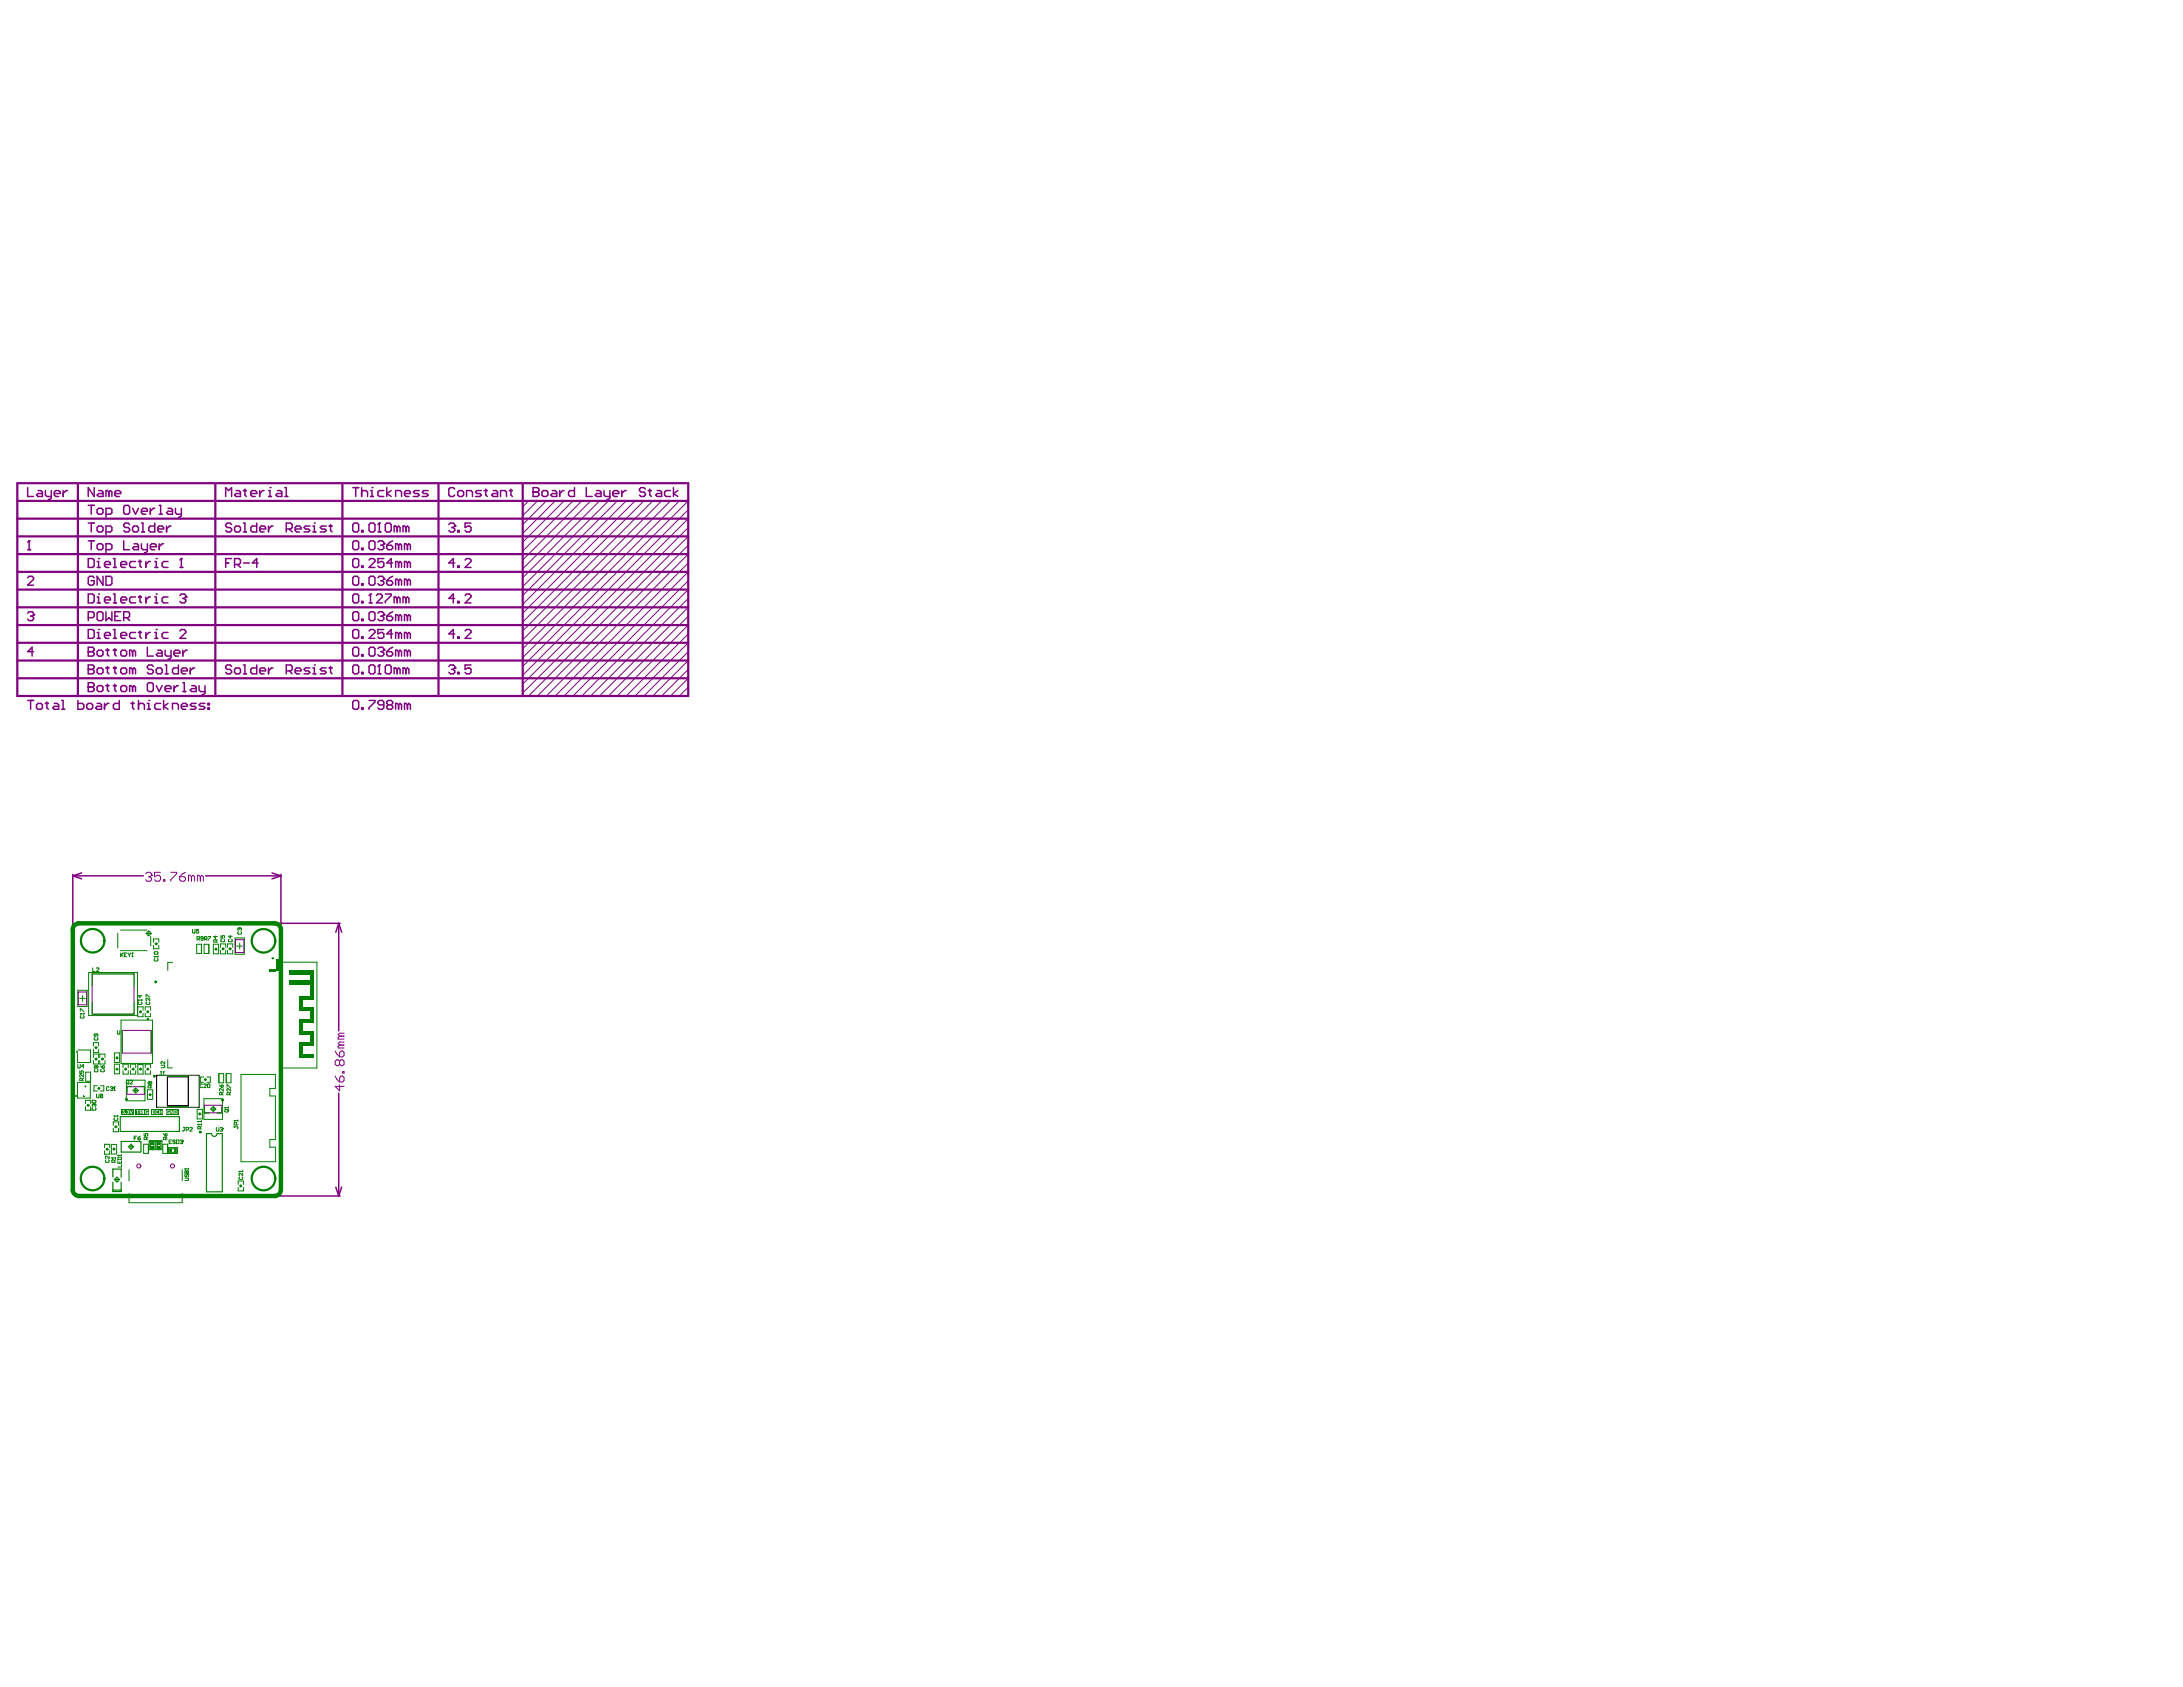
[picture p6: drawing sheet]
<svg xmlns="http://www.w3.org/2000/svg" width="279mm" height="216mm" viewBox="0 0 279 216" stroke-linecap="round" stroke-linejoin="round" font-family="sans-serif">
<path d="M20 137.6h5.5v4.1h-5.5z" fill="none" stroke="#000" stroke-width=".13"/>
<g fill="#008000">
<path d="M20.2 146.8h.3v.1h-.3z"/>
<path d="M20.2 146.3h.3v.2h-.3z"/>
<path d="M19.3 146.8h.4v.1h-.4z"/>
<path d="M19.3 146.3h.4v.2h-.4z"/>
<path d="M21.8 147.1h.1v.3h-.1z"/>
<path d="M22.2 147.1h.2v.3h-.2z"/>
<circle cx="20.1" cy="146.2" r=".05"/>
<circle cx="19.3" cy="146.2" r=".05"/>
<circle cx="22.5" cy="147" r=".05"/>
</g>
<g fill="none" stroke="#008000" stroke-width=".13">
<path d="M18.7 119.5h.7M19 119.1v.7M10 126.7h1.1v2.1h-1.1zM10.2 127.8h.7M10.6 127.4v.7M11.3 124.5h6.3v5.5h-6.3zM12.1 134.1h.3M12.1 135.5h.3M12.3 133.9v.3M12.3 135.4v.3M12.5 139.3h.3M12.7 139.1v.3"/>
<path d="M13 135.5h.3M13.1 135.4v.3M14.8 136.8h.3M14.8 135.4h.3M15 136.7v.3M15 135.2v.3M15.5 130.5h4v5.6h-4zM15.9 136.8h.3M16.1 136.7v.3M16.2 138.2h2.4v2.7h-2.4zM16.9 136.8h.3M17 139.6h.7"/>
<path d="M17 136.7v.3M17.4 139.2v.7M17.8 129.5h.3M17.8 136.8h.3M18 129.3v.3M18 136.7v.3M18.8 129.5h.3M18.8 136.8h.3M18.9 129.3v.3M18.9 136.7v.3M19.2 140v.3M19.8 125.7h.3"/>
<path d="M19.8 120.8h.3M19.9 125.5v.3M20 120.6v.3M26.1 138.2h.3M26.3 138v.3M27.5 121.5h.3M27.6 121.3v.3M28.4 121.4h.3M28.5 121.3v.3M29.3 121.4h.3M29.5 121.3v.3M30.1 120h1.2v2.1h-1.2z"/>
<path d="M30.3 121.1h.8M30.7 120.7v.8M11.1 141.4h.3M11.3 141.3v.3M13.6 147.1h.3M13.7 146.9v.3M14.4 147.1h.3M14.6 146.9v.3M14.6 151h.7M14.7 144.2h.3M14.8 144.1v.3M15 150.6v.7"/>
<path d="M16.4 146.8h.7M16.8 146.4v.7M19.1 140.1h.3M19.3 146.2h.4v.8h-.4zM20.1 146.2h.5v.8h-.5zM21.7 147h.8v.5h-.8zM25.4 142.6h.3M25.6 142.4v.3M26.1 140.6h2.4v2.7h-2.4zM26.9 141.9h.8M27.3 141.6v.7M30.7 151.8h.3"/>
<path d="M30.8 151.6v.3"/>
<circle cx="19" cy="119.5" r=".26"/>
<circle cx="12.3" cy="134.1" r=".09"/>
<circle cx="12.3" cy="135.5" r=".09"/>
<circle cx="12.7" cy="139.3" r=".09"/>
<circle cx="13.1" cy="135.5" r=".09"/>
<circle cx="15" cy="136.8" r=".09"/>
<circle cx="15" cy="135.4" r=".09"/>
<circle cx="16.1" cy="136.8" r=".09"/>
<circle cx="17" cy="136.8" r=".09"/>
<circle cx="17.4" cy="139.6" r=".26"/>
<circle cx="18" cy="129.5" r=".09"/>
<circle cx="18" cy="136.8" r=".09"/>
<circle cx="18.9" cy="129.5" r=".09"/>
<circle cx="18.9" cy="136.8" r=".09"/>
<circle cx="19.9" cy="125.7" r=".09"/>
<circle cx="20" cy="120.8" r=".09"/>
<circle cx="26.3" cy="138.2" r=".09"/>
<circle cx="27.6" cy="121.5" r=".09"/>
<circle cx="28.5" cy="121.4" r=".09"/>
<circle cx="29.5" cy="121.4" r=".09"/>
<circle cx="11.3" cy="141.4" r=".09"/>
<circle cx="13.7" cy="147.1" r=".09"/>
<circle cx="14.6" cy="147.1" r=".09"/>
<circle cx="14.8" cy="144.2" r=".09"/>
<circle cx="15" cy="151" r=".26"/>
<circle cx="16.8" cy="146.8" r=".26"/>
<circle cx="19.2" cy="140.1" r=".09"/>
<circle cx="25.6" cy="142.6" r=".09"/>
<circle cx="27.3" cy="141.9" r=".26"/>
<circle cx="30.8" cy="151.8" r=".09"/>
</g>
<path d="M10 127h1.1v1.6h-1.1zM11.8 124.6h5.4v5.2h-5.4zM15.7 131.9h3.6v2.9h-3.6zM16.3 139.1h2.2v.9h-2.2zM30.1 120.3h1.1v1.6h-1.1zM26.2 141.4h2.2v1h-2.2z" fill="none" stroke="#800080" stroke-width=".13"/>
<circle cx="18.9" cy="130.4" r=".07" fill="none" stroke="#800080" stroke-width=".15"/>
<g fill="#008080">
<path d="M20.3 146.9h.1v.3h-.1z"/>
<path d="M20.2 147.1h.3h-.3z"/>
<path d="M20.3 146h.1v.3h-.1z"/>
<path d="M19.4 146.9h.1v.3h-.1z"/>
<path d="M19.3 147.1h.3h-.3z"/>
<path d="M19.4 146h.1v.3h-.1z"/>
<path d="M21.5 147.2h.3v.1h-.3z"/>
<path d="M21.6 147.1v.3z"/>
<path d="M22.4 147.2h.3v.1h-.3z"/>
</g>
<path d="M21.4 137.8h2.7v3.7h-2.7z" fill="none" stroke="#000" stroke-width=".13"/>
<circle cx="19.7" cy="137.7" r=".07" fill="none" stroke="#000" stroke-width=".15"/>
<g fill="none" stroke="#800080" stroke-width=".13">
<path d="M67.7 64.1l-.8 .8M68.8 64.1l-1.9 1.9M69.9 64.1l-3 3M71.1 64.1l-4.2 4.2M72.2 64.1l-5.3 5.3M73.3 64.1l-6.4 6.4M74.5 64.1l-7.6 7.6M75.6 64.1l-8.7 8.7M76.7 64.1l-9.8 9.8M77.9 64.1l-11 11M79 64.1l-12.1 12.1M80.1 64.1l-13.2 13.2"/>
<path d="M81.3 64.1l-14.4 14.4M82.4 64.1l-15.5 15.5M83.5 64.1l-16.6 16.6M84.7 64.1l-17.8 17.8M85.8 64.1l-18.9 18.9M87 64.1l-20.1 20M88.1 74.3l-14.8 14.8M88.1 73.2l-15.9 15.9M88.1 69.8l-19.3 19.3M88.1 76.6l-12.5 12.5M88.1 70.9l-18.2 18.2M88.1 78.9l-10.2 10.2"/>
<path d="M88.1 77.7l-11.4 11.4M88.1 67.5l-21.2 21.2M88.1 64.1l-21.2 21.2M88.1 75.5l-13.6 13.6M88.1 72.1l-17 17M88.1 68.6l-20.4 20.5M88.1 66.4l-21.2 21.2M88.1 65.2l-21.2 21.2M88.1 80l-9.1 9.1M88.1 84.5l-4.6 4.6M88.1 86.8l-2.3 2.3M88.1 82.3l-6.8 6.8"/>
<path d="M88.1 85.7l-3.4 3.4M88.1 81.1l-8 8M88.1 83.4l-5.7 5.7M88.1 87.9l-1.1 1.2M18.6 111.8l.2-.2h.4l.2 .2v.2M19 112.2h.2M19.2 112.2l.2 .2v.2l-.2 .2h-.4l-.2-.2M19.4 112h.1M19.4 112l-.2 .2M20.5 111.6h-.7v.6l.4-.2h.1l.2 .2v.4l-.2 .2h-.3l-.2-.2M20.9 112.6h.2v.2h-.2zM21.9 111.6h.7v.2l-.7 .8v.2"/>
<path d="M23 112.2h.6l.1 .2v.2l-.1 .2h-.4l-.2-.2zM23.7 111.6l-.3 .2-.4 .4M24.5 112.2l-.2-.2h-.2v.8M24.5 112.2v.6M24.5 112.2l.2-.2 .2 .2v.6M25.6 112.2l-.1-.2h-.2v.8M25.6 112.2v.6M25.6 112.2l.2-.2 .2 .2v.6M42.9 137.7l.2 .4 .4 .4M42.9 134.5l.2 .4 .4 .4M43.5 137.9l.2-.2h.1l.2 .2v.4l-.2 .2h-.3zM43.5 135.8l.2-.2h.1l.2 .2v.4l-.2 .2h-.1l-.2-.2"/>
<path d="M43.5 138.8v.8l-.6-.6h1.1M43.5 134.7l.2-.2h.1l.2 .2v.4l-.2 .2h-.3zM43.5 135.8v.4M43.5 135.8l-.2-.2h-.2l-.2 .2v.4l.2 .2h.2l.2-.2M43.5 133.7l-.2 .2v.2h.7M43.5 132.6l-.2 .2v.2h.7M43.5 133.7h.5M43.5 132.6h.5M43.8 137.1h.2v.2h-.2zM44 133.4h-.5l-.2 .2 .2 .1M44 132.2h-.5l-.2 .2 .2 .2"/>
<circle cx="17.8" cy="149.2" r=".26"/>
<circle cx="22.1" cy="149.2" r=".26"/>
</g>
<g fill="none" stroke="#800080" stroke-width=".28">
<path d="M2.2 75.5h85.9M2.2 66.4h85.9M2.2 64.1h85.9M2.2 61.8h85.9v27.3h-85.9zM2.2 80h85.9M2.2 68.6h85.9M2.2 70.9h85.9M2.2 73.2h85.9M2.2 77.7h85.9M10 61.8v27.3M27.6 61.8v27.3M43.8 61.8v27.3"/>
<path d="M56.1 61.8v27.3M66.9 61.8v27.3M2.2 82.3h85.9M2.2 84.5h85.9M2.2 86.8h85.9"/>
</g>
<g fill="none" stroke="#800080" stroke-width=".19">
<path d="M3.5 73.9l.2-.1h.4l.2 .1v.2l-.8 .8h.8M3.5 78.5l.2-.2h.4l.2 .2v.2M3.5 62.4v1.1h.8M3.5 70.3h.4M3.7 69.2h.1M3.7 69.2v1.1M3.7 69.2l-.2 .2M3.9 78.9h.2M4.1 78.9l.2 .1v.2l-.2 .2h-.4l-.2-.2M4.3 78.7h.1M4.3 78.7l-.2 .2M4.9 62.8h.3l.2 .2v.5h-.5l-.2-.1 .2-.2h.5"/>
<path d="M5.8 62.8v.6l.2 .1h.6M6.6 62.8v.9l-.2 .2h-.2M6.9 63.2h.8v-.2l-.2-.2h-.4l-.2 .2v.4l.2 .1h.4M8.1 62.8v.7M8.6 62.8h-.1l-.4 .4M11.3 71.5h.6l.2 .2v.7l-.2 .2h-.6zM11.3 76h.6l.2 .2v.8l-.2 .2h-.6zM11.3 79h.6l.2-.1v-.4l-.2-.2h-.6v1.1M11.3 66.9h.8M11.3 69.2h.8M11.3 64.7h.8M11.7 64.7v1.1"/>
<path d="M11.7 66.9v1.2M11.7 69.2v1.1M12.1 62.4v1.1l-.8-1.1v1.1M12.1 73.9l-.2-.1h-.4l-.2 .1v.8l.2 .2h.4l.2-.2v-.4h-.4M12.4 65.2l.2-.1h.4l.2 .1v.4l-.2 .2h-.4l-.2-.2zM12.4 67.5l.2-.2h.4l.2 .2v.4l-.2 .2h-.4l-.2-.2zM12.4 69.8l.2-.2h.4l.2 .2v.4l-.2 .1h-.4l-.2-.1zM12.4 78.5l.2-.2h.4l.2 .2v.7l-.2 .2h-.4l-.2-.2zM12.4 72.6h.4M12.4 71.9h.2v.7M12.4 77.2h.4M12.4 76.4h.2v.8"/>
<path d="M12.6 71.5h.1M12.6 76h.1M12.6 62.8h.4l.2 .2v.5h-.6l-.2-.1 .2-.2h.6M13.2 73.8v1.1l-.8-1.1v1.1M13.4 72.2h.7v-.1l-.2-.2h-.3l-.2 .2v.3l.2 .2h.3M13.4 76.8h.7v-.2l-.2-.2h-.3l-.2 .2v.4l.2 .2h.3M13.6 68.1h.5l.2-.2v-.4l-.2-.2h-.5v1.2M13.6 65.8h.5l.2-.2v-.4l-.2-.1h-.5v1.1M13.6 70.3h.5l.2-.1v-.4l-.2-.2h-.5v1.1M13.6 73.8h.5l.2 .1v.8l-.2 .2h-.5zM13.6 78.3v1.1l.3-.4 .4 .4v-1.1M13.9 63l-.1-.2h-.2v.7"/>
<path d="M13.9 63l.2-.2 .2 .2v.5M13.9 63v.5M14.5 71.5h.2v1.1M14.5 76h.2v1.2M14.5 72.6h.4M14.5 77.2h.4M14.7 63.2h.8v-.2l-.2-.2h-.4l-.2 .2v.4l.2 .1h.4M14.7 78.9h.4M15.5 78.3h-.8v1.1h.8M15.5 72.2h.7v-.1l-.2-.2h-.4l-.1 .2v.3l.1 .2h.4M15.5 76.8h.7v-.2l-.2-.2h-.4l-.1 .2v.4l.1 .2h.4M15.8 64.9l.2-.2h.4l.2 .2v.7l-.2 .2h-.4l-.2-.2z"/>
<path d="M15.8 79h.6l.2-.1v-.4l-.2-.2h-.6v1.1M15.8 69.2v1.1h.8M16.2 79l.4 .4M16.6 67.1l-.2-.2h-.4l-.2 .2v.2l.2 .2h.4l.2 .2v.2l-.2 .2h-.4l-.2-.2M17 67.5l.2-.2h.3l.2 .2v.4l-.2 .2h-.3l-.2-.2zM17 65.1l.3 .7 .4-.7M17.2 69.6h.3l.2 .2v.5h-.5l-.2-.1 .2-.2h.5M17.3 71.9h-.5l-.2 .2v.3l.2 .2h.5M17.3 76.4h-.5l-.2 .2v.4l.2 .2h.5M17.7 71.9h.4M17.7 76.4h.4M17.9 76.2v.8l.2 .2"/>
<path d="M17.9 71.7v.7l.2 .2M18.1 65.4h.8v-.2l-.2-.1h-.4l-.2 .1v.4l.2 .2h.4M18.1 66.9h.2v1.2M18.1 68.1h.4M18.1 69.6v.6l.2 .1h.6M18.7 71.9v.7M18.7 76.4v.8M18.9 69.6v.9l-.2 .2h-.2M19.2 70h.8v-.2l-.2-.2h-.4l-.2 .2v.4l.2 .1h.4M19.2 71.9h-.2l-.3 .3M19.2 65.1v.7M19.2 76.4h-.2l-.3 .4"/>
<path d="M19.8 71.9h.2v.7M19.8 76.4h.2v.8M19.8 72.6h.4M19.8 66.9v1.2h-.6l-.2-.2v-.4l.2-.2h.6M19.8 77.2h.4M19.8 65.1h-.2l-.4 .3M20 71.5h.1M20 76h.1M20.2 67.7h.7v-.2l-.1-.2h-.4l-.2 .2v.4l.2 .2h.4M20.4 69.6v.7M20.4 64.7h.2v1.1M20.4 65.8h.4"/>
<path d="M20.9 69.6h-.1l-.4 .4M21.3 67.3v.8M21.5 71.9h-.6l-.1 .2v.3l.1 .2h.6M21.5 76.4h-.6l-.1 .2v.4l.1 .2h.6M21.5 65.1h.4l.2 .1v.6h-.6l-.2-.2 .2-.2h.6M21.9 67.3h-.2l-.4 .4M22.5 65.1v.5l.1 .2h.6M23 76.2l.2-.2h.4l.2 .2v.2M23 72.6h.4M23.2 71.5h.1M23.2 65.1v.9l-.2 .2h-.2M23.2 71.5v1.1"/>
<path d="M23.2 71.5l-.2 .2M23.4 76.6h.2M23.6 76.6l.2 .2v.2l-.2 .2h-.4l-.2-.2M23.8 76.4h.1M23.8 76.4l-.2 .2M28.9 72.1h.4M28.9 63.5v-1.1l.4 .4 .3-.4v1.1M29.6 67.1l-.1-.2h-.4l-.2 .2v.2l.2 .2h.4l.1 .2v.2l-.1 .2h-.4l-.2-.2M29.6 71.5h-.7v1.1M30 67.5l.2-.2h.4l.2 .2v.4l-.2 .2h-.4l-.2-.2zM30 72.2h.6l.2-.1v-.4l-.2-.2h-.6v1.1M30.2 62.8h.4l.2 .2v.5h-.6l-.2-.1 .2-.2h.6"/>
<path d="M30.4 72.2l.4 .4M31.2 72.1h.7M31.2 66.9h.1v1.2M31.2 68.1h.3M31.2 62.8h.3M31.3 62.6v.8l.2 .1M32.1 63.2h.8v-.2l-.2-.2h-.4l-.2 .2v.4l.2 .1h.4M32.9 66.9v1.2h-.6l-.2-.2v-.4l.2-.2h.6M33 72.1h-.7l.6-.6v1.1M33.2 67.7h.8v-.2l-.2-.2h-.4l-.2 .2v.4l.2 .2h.4M33.2 62.8v.7M33.8 62.8h-.2l-.4 .4"/>
<path d="M34.4 67.3v.8M34.4 63.5h.3M34.4 62.8h.2v.7M34.6 62.4h.1M34.9 67.3h-.2l-.3 .4M35.5 62.8h.4l.2 .2v.5h-.6l-.2-.1 .2-.2h.6M36.5 62.4h.1v1.1M36.5 63.5h.3M36.6 67.7h.6l.2-.2v-.4l-.2-.2h-.6v1.2M37 67.7l.4 .4M37.8 67.7h.7v-.2l-.2-.2h-.3l-.2 .2v.4l.2 .2h.3M39.7 67.3h-.6l-.2 .2 .2 .2h.4l.2 .2-.2 .2h-.6"/>
<path d="M40 68.1h.4M40 67.3h.2v.8M40.2 66.9h.1M41.7 67.3h-.5l-.2 .2 .2 .2h.4l.1 .2-.1 .2h-.6M42.1 67.3h.4M42.3 67.1v.8l.2 .2M45.2 71.7l.1-.2h.4l.2 .2v.7l-.2 .2h-.4l-.1-.2zM45.2 67.1l.1-.2h.4l.2 .2v.8l-.2 .2h-.4l-.1-.2zM45.2 69.4l.1-.2h.4l.2 .2v.8l-.2 .1h-.4l-.1-.1zM45.2 73.9l.1-.1h.4l.2 .1v.8l-.2 .2h-.4l-.1-.2zM45.2 76.2l.1-.2h.4l.2 .2v.8l-.2 .2h-.4l-.1-.2zM45.2 78.5l.1-.2h.4l.2 .2v.7l-.2 .2h-.4l-.1-.2z"/>
<path d="M45.2 62.4h.7M45.5 62.4v1.1M46.3 72.4h.2v.2h-.2zM46.3 62.4v1.1M46.3 67.9h.2v.2h-.2zM46.3 70.2h.2v.1h-.2zM46.3 74.7h.2v.2h-.2zM46.3 77h.2v.2h-.2zM46.3 79.2h.2v.2h-.2zM46.3 63l.2-.2h.4l.1 .2v.5M47.2 71.7l.2-.2h.4l.2 .2v.2l-.8 .7h.8M47.2 77.2h.4"/>
<path d="M47.4 76h.1M47.4 66.9h.4l.2 .2v.8l-.2 .2h-.4l-.2-.2v-.8zM47.4 69.2h.4l.2 .2v.8l-.2 .1h-.4l-.2-.1v-.8zM47.4 73.8h.4l.2 .1v.8l-.2 .2h-.4l-.2-.2v-.8zM47.4 78.3h.4l.2 .2v.7l-.2 .2h-.4l-.2-.2v-.7zM47.4 76l-.2 .2M47.4 63.5h.4M47.4 62.8h.2v.7M47.4 76v1.2M47.6 62.4h.1M48.2 76.2l.2-.2h.3l.2 .2v.2l-.7 .8h.7M48.4 69.4l.2-.2h.3l.2 .2v.2"/>
<path d="M48.4 73.9l.2-.1h.3l.2 .1v.2M48.4 78.5l.2-.2h.3l.2 .2v.2M48.4 68.1h.3M48.6 66.9h.1M48.6 66.9v1.2M48.6 66.9l-.2 .2M48.7 74.3h.2M48.7 78.9h.2M48.7 69.8h.2M48.9 69.8l.2 .2v.2l-.2 .1h-.3l-.2-.1M48.9 74.3l.2 .2v.2l-.2 .2h-.3l-.2-.2M48.9 78.9l.2 .1v.2l-.2 .2h-.3l-.2-.2"/>
<path d="M49.1 74.1h.1M49.1 69.6h.1M49.1 78.7h.1M49.1 71.5h-.7v.6l.3-.2h.2l.2 .2v.3l-.2 .2h-.3l-.2-.2M49.1 62.8h-.5l-.2 .2v.4l.2 .1h.5M49.1 78.7l-.2 .2M49.1 74.1l-.2 .2M49.1 69.6l-.2 .2M49.3 67.1l.2-.2h.4l.2 .2v.8l-.2 .2h-.4l-.2-.2zM49.3 76h.8v.2l-.8 .8v.2M49.5 69.8h.6l.2 .2v.2l-.2 .1h-.4l-.2-.1zM49.5 74.3h.6l.2 .2v.2l-.2 .2h-.4l-.2-.2z"/>
<path d="M49.5 62.4v1.1M49.5 78.9h.6l.2 .1v.2l-.2 .2h-.4l-.2-.2zM50.1 62.8l-.6 .4 .6 .3M50.3 72.1h-.8l.6-.6v1.1M50.3 73.8l-.4 .1-.4 .4M50.3 69.2l-.4 .2-.4 .4M50.3 78.3l-.4 .2-.4 .4M50.6 63.5v-.7h.6l.2 .2v.5M50.8 76.6l-.2-.2h-.2v.8M50.8 67.5l.2-.2 .2 .2v.6M50.8 67.5l-.2-.2h-.2v.8M50.8 67.5v.6"/>
<path d="M50.8 76.6v.6M50.8 76.6l.2-.2 .2 .2v.6M51 72.1l-.2-.2h-.2v.7M51 69.8l-.2-.2h-.2v.7M51 74.3l-.2-.2h-.2v.8M51 78.9l-.2-.2h-.2v.7M51 69.8v.5M51 72.1v.5M51 74.3v.6M51 78.9v.5M51 72.1l.2-.2 .2 .2v.5M51 69.8l.2-.2 .2 .2v.5"/>
<path d="M51 74.3l.2-.2 .2 .2v.6M51 78.9l.2-.2 .2 .2v.5M51.8 63.2h.7v-.2l-.2-.2h-.3l-.2 .2v.4l.2 .1h.3M52 67.5l-.2-.2h-.2v.8M52 76.6l-.2-.2h-.2v.8M52 67.5v.6M52 76.6v.6M52 67.5l.1-.2 .2 .2v.6M52 76.6l.1-.2 .2 .2v.6M52.1 72.1l-.1-.2h-.2v.7M52.1 69.8l-.1-.2h-.2v.7M52.1 74.3l-.1-.2h-.2v.8"/>
<path d="M52.1 78.9l-.1-.2h-.2v.7M52.1 69.8v.5M52.1 72.1v.5M52.1 74.3v.6M52.1 78.9v.5M52.1 72.1l.2-.2 .2 .2v.5M52.1 69.8l.2-.2 .2 .2v.5M52.1 74.3l.2-.2 .2 .2v.6M52.1 78.9l.2-.2 .2 .2v.5M53.7 62.8h-.6l-.2 .2 .2 .2h.4l.2 .2-.2 .1h-.6M54.8 62.8h-.6l-.2 .2 .2 .2h.4l.2 .2-.2 .1h-.6M57.4 67.1l.2-.2h.4l.2 .2v.2"/>
<path d="M57.8 67.5h.2M58 67.5l.2 .2v.2l-.2 .2h-.4l-.2-.2M58.2 67.3h.1M58.2 62.6l-.2-.2h-.4l-.2 .2v.8l.2 .1h.4l.2-.1M58.2 72.1h-.8l.6-.6v1.1M58.2 76.6h-.8l.6-.6v1.2M58.2 67.3l-.2 .2M58.6 72.4h.2v.2h-.2zM58.6 67.9h.2v.2h-.2zM58.6 77h.2v.2h-.2zM58.8 62.8h.3l.2 .2v.4l-.2 .1h-.3l-.2-.1v-.4zM59.5 71.7l.2-.2h.4l.2 .2v.2l-.8 .7h.8"/>
<path d="M59.5 76.2l.2-.2h.4l.2 .2v.2l-.8 .8h.8M59.7 63.5v-.7h.6l.2 .2v.5M60.3 66.9h-.8v.6l.4-.2h.2l.2 .2v.4l-.2 .2h-.4l-.2-.2M61.6 62.8h-.6l-.1 .2 .1 .2h.4l.2 .2-.2 .1h-.5M62 62.8h.4M62.2 62.6v.8l.2 .1M63.1 62.8h.4l.2 .2v.5h-.6l-.2-.1 .2-.2h.6M64.1 63.5v-.7h.5l.2 .2v.5M65.2 62.8h.4M65.4 62.6v.8l.2 .1M68.2 63h.1M68.2 62.4h.6l.2 .2v.2l-.2 .2 .2 .2v.2l-.2 .1h-.6z"/>
<path d="M68.2 63h.6M69.6 62.8h.3l.2 .2v.4l-.2 .1h-.3l-.2-.1v-.4zM70.7 62.8h.4l.2 .2v.5h-.6l-.2-.1 .2-.2h.6M71.6 62.8v.7M72.2 62.8h-.2l-.4 .4M73.5 62.4v1.1h-.5l-.2-.1v-.4l.2-.2h.5M75 62.4v1.1h.8M76.4 62.8h.3l.2 .2v.5h-.5l-.2-.1 .2-.2h.5M77.3 62.8v.6l.2 .1h.6M78.1 62.8v.9l-.2 .2h-.2M78.4 63.2h.8v-.2l-.2-.2h-.4l-.2 .2v.4l.2 .1h.4M79.6 62.8v.7"/>
<path d="M80.1 62.8h-.1l-.4 .4M82.6 62.6l-.2-.2h-.4l-.2 .2v.2l.2 .2h.4l.2 .2v.2l-.2 .1h-.4l-.2-.1M83 62.8h.4M83.2 62.6v.8l.2 .1M84.1 62.8h.4l.2 .2v.5h-.6l-.2-.1 .2-.2h.6M85.8 62.8h-.6l-.1 .2v.4l.1 .1h.6M86.2 62.4v1.1M86.8 62.8l-.6 .4 .6 .3M3.5 89.6h.8M3.9 89.6v1.2M4.3 83.4h-.8l.6-.6v1.2M4.9 90h.3l.2 .2v.4l-.2 .2h-.3l-.2-.2v-.4z"/>
<path d="M5.8 90h.4M6 89.8v.8l.2 .2M6.9 90h.4l.2 .2v.6h-.6l-.1-.2 .1-.2h.6M7.9 89.6h.2v1.2M7.9 90.8h.4M10 89.6v1.2h.5l.2-.2v-.4l-.2-.2h-.5M11.3 90h.4l.2 .2v.4l-.2 .2h-.4l-.2-.2v-.4zM11.3 85.7h.1M11.3 87.9h.1M11.3 83.4h.1M11.3 80.6h.6l.2 .2v.7l-.2 .2h-.6zM11.3 82.8h.6l.2 .2v.2l-.2 .2 .2 .2v.2l-.2 .2h-.6z"/>
<path d="M11.3 85.1h.6l.2 .2v.2l-.2 .2 .2 .2v.1l-.2 .2h-.6zM11.3 87.4h.6l.2 .2v.1l-.2 .2 .2 .2v.2l-.2 .2h-.6zM11.3 85.7h.6M11.3 87.9h.6M11.3 83.4h.6M12.4 90h.4l.2 .2v.6h-.6l-.2-.2 .2-.2h.6M12.4 85.7l.2-.2h.4l.2 .2v.3l-.2 .2h-.4l-.2-.2zM12.4 83.4l.2-.2h.4l.2 .2v.4l-.2 .2h-.4l-.2-.2zM12.4 87.9l.2-.2h.4l.2 .2v.4l-.2 .2h-.4l-.2-.2zM12.4 80.9h.2v.8M12.4 81.7h.4M12.6 80.6h.1"/>
<path d="M13.4 90v.8M13.4 81.3h.7v-.2l-.2-.2h-.3l-.2 .2v.4l.2 .2h.3M13.6 85.5h.3M13.6 87.7h.3M13.6 83.2h.3M13.8 83v.8l.1 .2M13.8 85.3v.7l.1 .2M13.8 87.6v.7l.1 .2M13.9 90h-.1l-.4 .4M14.5 85.5h.4M14.5 80.6h.2v1.1M14.5 87.7h.4"/>
<path d="M14.5 83.2h.4M14.5 81.7h.4M14.7 87.6v.7l.2 .2M14.7 83v.8l.2 .2M14.7 85.3v.7l.2 .2M15.3 89.6v1.2h-.6l-.2-.2v-.4l.2-.2h.6M15.5 81.3h.7v-.2l-.2-.2h-.4l-.1 .2v.4l.1 .2h.4M15.6 85.5h.4l.2 .2v.3l-.2 .2h-.4l-.1-.2v-.3zM15.6 83.2h.4l.2 .2v.4l-.2 .2h-.4l-.1-.2v-.4zM15.6 87.7h.4l.2 .2v.4l-.2 .2h-.4l-.1-.2v-.4zM16.8 90h.4M17 89.8v.8l.2 .2"/>
<path d="M17 85.7l-.2-.2h-.2v.7M17 87.9l.2-.2 .1 .2v.6M17 83.4l-.2-.2h-.2v.8M17 87.9l-.2-.2h-.2v.8M17 83.4v.6M17 85.7v.5M17 87.9v.6M17 85.7l.2-.2 .1 .2v.5M17 83.4l.2-.2 .1 .2v.6M17.3 80.9h-.5l-.2 .2v.4l.2 .2h.5M17.7 89.6v1.2M17.7 90.2l.2-.2h.4l.2 .2v.6"/>
<path d="M17.7 80.9h.4M17.9 80.8v.7l.2 .2M18.7 80.9v.8M18.9 90h.1v.8M18.9 90.8h.3M18.9 87.6l.1-.2h.4l.2 .2v.7l-.2 .2h-.4l-.1-.2zM18.9 82.8v1.2h.7M19 89.6h.1M19.2 80.9h-.2l-.3 .4M19.6 85.3l-.2-.2h-.4l-.1 .2v.2l.1 .2h.4l.2 .2v.1l-.2 .2h-.4l-.1-.2M19.8 80.9h.2v.8M19.8 81.7h.4"/>
<path d="M20 80.6h.1M20 85.7l.2-.2h.4l.2 .2v.3l-.2 .2h-.4l-.2-.2zM20 87.7l.4 .8 .4-.8M20.2 83.2h.4l.2 .2v.6h-.6l-.2-.2 .2-.2h.6M20.6 90h-.6l-.2 .2v.4l.2 .2h.6M20.9 89.6v1.2M21.1 86.2h.4M21.1 85.1h.2v1.1M21.1 88.1h.8v-.2l-.2-.2h-.4l-.2 .2v.4l.2 .2h.4M21.1 83.2v.6l.2 .2h.6M21.5 90l-.6 .4 .6 .4M21.5 80.9h-.6l-.1 .2v.4l.1 .2h.6"/>
<path d="M21.9 83.2v1l-.2 .1h-.2M22.1 90.8v-.8h.5l.2 .2v.6M22.3 83.6h.7v-.2l-.2-.2h-.3l-.2 .2v.4l.2 .2h.3M22.3 87.7v.8M22.8 85.1v1.1h-.5l-.2-.2v-.3l.2-.2h.5M22.8 87.7h-.2l-.3 .4M23 80.8l.2-.2h.4l.2 .2v.1l-.8 .8h.8M23.2 90.4h.8v-.2l-.2-.2h-.4l-.2 .2v.4l.2 .2h.4M23.2 85.9h.8v-.2l-.2-.2h-.4l-.2 .2v.3l.2 .2h.4M23.4 88.5h.4M23.4 87.4h.2v1.1M23.4 83.2v.8"/>
<path d="M24 83.2h-.2l-.4 .4M24.3 85.5v.7M24.5 87.7h.4l.2 .2v.6h-.6l-.2-.2 .2-.2h.6M24.9 85.5h-.2l-.4 .4M25.1 90h-.6l-.2 .2 .2 .2h.4l.2 .2-.2 .2h-.6M25.5 87.7v.6l.2 .2h.5M26.2 90h-.5l-.2 .2 .2 .2h.3l.2 .2-.2 .2h-.5M26.2 87.7v1l-.2 .2h-.1M26.6 90.6h.2v.2h-.2zM26.6 90h.2v.2h-.2zM29.6 85.3l-.1-.2h-.4l-.2 .2v.2l.2 .2h.4l.1 .2v.1l-.1 .2h-.4l-.2-.2M30 85.7l.2-.2h.4l.2 .2v.3l-.2 .2h-.4l-.2-.2z"/>
<path d="M31.2 86.2h.3M31.2 85.1h.1v1.1M32.9 85.1v1.1h-.6l-.2-.2v-.3l.2-.2h.6M33.2 85.9h.8v-.2l-.2-.2h-.4l-.2 .2v.3l.2 .2h.4M34.4 85.5v.7M34.9 85.5h-.2l-.3 .4M36.6 85.9h.6l.2-.2v-.4l-.2-.2h-.6v1.1M37 85.9l.4 .3M37.8 85.9h.7v-.2l-.2-.2h-.3l-.2 .2v.3l.2 .2h.3M39.7 85.5h-.6l-.2 .2 .2 .2h.4l.2 .1-.2 .2h-.6M40 86.2h.4M40 85.5h.2v.7"/>
<path d="M40.2 85.1h.1M41.7 85.5h-.5l-.2 .2 .2 .2h.4l.1 .1-.1 .2h-.6M42.1 85.5h.4M42.3 85.3v.7l.2 .2M45.2 85.3l.1-.2h.4l.2 .2v.7l-.2 .2h-.4l-.1-.2zM45.2 80.8l.1-.2h.4l.2 .2v.7l-.2 .2h-.4l-.1-.2zM45.2 83l.1-.2h.4l.2 .2v.8l-.2 .2h-.4l-.1-.2zM45.2 89.8l.1-.2h.4l.2 .2v.8l-.2 .2h-.4l-.1-.2zM46.3 86h.2v.2h-.2zM46.3 81.5h.2v.2h-.2zM46.3 83.8h.2v.2h-.2zM46.3 90.6h.2v.2h-.2z"/>
<path d="M47.2 80.8l.2-.2h.4l.2 .2v.1l-.8 .8h.8M47.2 89.6h.8v.2l-.8 .8v.2M47.4 85.1h.4l.2 .2v.7l-.2 .2h-.4l-.2-.2v-.7zM47.4 82.8h.4l.2 .2v.8l-.2 .2h-.4l-.2-.2v-.8zM48.4 86.2h.3M48.4 83l.2-.2h.3l.2 .2v.2M48.6 85.1h.1M48.6 85.1v1.1M48.6 85.1l-.2 .2M48.7 83.4h.2M48.9 83.4l.2 .2v.2l-.2 .2h-.3l-.2-.2M49.1 83.2h.1"/>
<path d="M49.1 80.6h-.7v.5l.3-.2h.2l.2 .2v.4l-.2 .2h-.3l-.2-.2M49.1 90.2h-.5l-.2-.2v-.2l.2-.2h.3l.2 .2v.8l-.2 .2h-.3l-.2-.2M49.1 83.2l-.2 .2M49.3 85.3l.2-.2h.4l.2 .2v.7l-.2 .2h-.4l-.2-.2zM49.5 83.4h.6l.2 .2v.2l-.2 .2h-.4l-.2-.2zM49.7 90.2l-.2-.2v-.2l.2-.2h.4l.2 .2v.2l-.2 .2M49.7 90.2l-.2 .2v.2l.2 .2h.4l.2-.2v-.2l-.2-.2M49.7 90.2h.4M50.3 81.1h-.8l.6-.5v1.1M50.3 82.8l-.4 .2-.4 .4M50.8 85.7l-.2-.2h-.2v.7M50.8 85.7v.5"/>
<path d="M50.8 85.7l.2-.2 .2 .2v.5M51 81.1l-.2-.2h-.2v.8M51 83.4l-.2-.2h-.2v.8M51 90.2l-.2-.2h-.2v.8M51 81.1v.6M51 83.4v.6M51 90.2v.6M51 81.1l.2-.2 .2 .2v.6M51 83.4l.2-.2 .2 .2v.6M51 90.2l.2-.2 .2 .2v.6M52 85.7l-.2-.2h-.2v.7M52 85.7v.5"/>
<path d="M52 85.7l.1-.2 .2 .2v.5M52.1 81.1l-.1-.2h-.2v.8M52.1 83.4l-.1-.2h-.2v.8M52.1 90.2l-.1-.2h-.2v.8M52.1 81.1v.6M52.1 83.4v.6M52.1 90.2v.6M52.1 81.1l.2-.2 .2 .2v.6M52.1 83.4l.2-.2 .2 .2v.6M52.1 90.2l.2-.2 .2 .2v.6M57.4 85.3l.2-.2h.4l.2 .2v.2M57.8 85.7h.2"/>
<path d="M58 85.7l.2 .2v.1l-.2 .2h-.4l-.2-.2M58.2 85.5h.1M58.2 85.5l-.2 .2M58.2 81.1h-.8l.6-.5v1.1M58.6 86h.2v.2h-.2zM58.6 81.5h.2v.2h-.2zM59.5 80.8l.2-.2h.4l.2 .2v.1l-.8 .8h.8M60.3 85.1h-.8v.6l.4-.2h.2l.2 .2v.3l-.2 .2h-.4l-.2-.2M9.3 112.1l1.1 .4M9.3 112.1h9M9.3 111.9v6.7M10.4 111.7l-1.1 .4"/>
<path d="M26.3 112.1h9.7M34.8 111.7l1.2 .4M35.6 118.2h7.9M36 112.1l-1.2 .4M36 111.9v6.6M43.4 118.2l.3 1.1M43.4 118.2l-.4 1.1M43.4 118.2v13.7M43.4 139.9v13.2M35.7 153.1h7.8M43 151.9l.4 1.2M43.7 151.9l-.3 1.2"/>
</g>
<g fill="#008000">
<path d="M10.7 140.3h.1z"/>
<path d="M10.7 140.2l.1 .2z"/>
</g>
<path d="M16.8 139h-.5v.8M17.9 139h.6v.8M34.8 122.6h.2l-.1 .1zM14.4 150.6v-1h1.1v1M14.4 151.3v1.2h1.1v-1.2M14.4 152.3h1.1M15.4 142.9h7.6v1.9h-7.6zM15.5 146.1h2.5v1.3h-2.5zM26.2 141.7v.8h.6M27.1 145.1h-.7v7.4h2.1v-7.4h-.7M28.4 141.7v.8h-.6" fill="none" stroke="#008000" stroke-width=".15"/>
<g fill="none" stroke="#008000" stroke-width=".13">
<path d="M15.1 119.5v1.8M15.4 119h3.4M19.3 119.8v1.2M9.8 134.5l.1 .1-.1 .1zM9.9 138.5h1.7v2h-1.7zM10 134.4h1.6v1.6h-1.7v-1.2M11.6 138.4h-.6v-1.2h.6v1.2M11.8 126.2v-1.6h5.4v1.6M11.8 128.3v1.5h5.4v-1.5M12 135.7v.5h.6v-.5M12 133.9v-.5h.6v.5M12 134.3v.4h.6v-.4"/>
<path d="M12 135.3v-.4h.6v.4M12.2 134.1h.2M12.2 135.5h.2M12.5 139h-.5v.6h.5M12.7 139.2v.2M12.8 135.7v.5h.6v-.5M12.8 135.3v-.4h.6v.4M12.8 139h.5v.6h-.5M13 135.5h.2M14.6 136.2h.7v1.2h-.7zM14.6 134.8h.7v1.2h-.7zM15.4 121.7h3.4"/>
<path d="M15.6 131.9v2.9M15.7 137v.5h.7v-.5M15.7 136.2h.7v.4M15.7 136.2v.4M15.7 136.2h.1M16 136.8h.2M16.7 137v.5h.7v-.5M16.7 136.2h.7v.4M16.7 136.2v.4M16.7 136.2h.1M16.9 136.8h.2M17.6 128.9v.4"/>
<path d="M17.6 129.7v.4h.7v-.4M17.6 128.9h.7v.4M17.6 128.9h.1M17.6 136.2h.7v1.3h-.7zM17.9 129.5h.2M18.6 129.3v-.4h.7v.4M18.6 129.7v.4h.7M18.6 137v.5h.7v-.5M18.6 136.2h.1M18.6 136.2h.7v.4M18.6 136.2v.4M18.8 129.5h.2"/>
<path d="M18.8 136.8h.2M18.9 139.5h.6v1.2h-.6zM19.3 129.7v.4M19.3 130.1h.1M19.4 131.9v2.9M19.7 121v.4h.6v-.4M19.7 120.2h.1M19.7 120.2h.6v.4M19.7 120.2v.4M19.9 120.8h.2M21.4 137.7h2.7M21.5 123.2v1"/>
<path d="M21.5 135.6v1.1h.6M21.5 123.2h.6M25.8 120.8v1.2h-.6v-1.2h.6M26.1 137.8h-.5v.7h.5M26.1 120.8h.6v1.2h-.6zM26.3 138.1v.2M26.5 137.8h.4v.7h-.4M26.7 120.8v1.2M27.3 120.8h.7v1.3h-.7zM28 137.4v1.2M28 137.4h.6v1.2h-.6zM28.2 121.2v-.4h.7v.4"/>
<path d="M28.2 121.6v.5h.7M28.4 121.4h.3M28.9 121.6v.5M28.9 122.1h.1M28.9 137.4h.7v1.2h-.7zM29.1 121.2v-.4h.7v.4M29.1 121.6v.5h.7v-.5M29.3 121.4h.3M36 123.1h4.6v13.6h-4.6zM9.7 140.2l.1 .1-.1 .1zM10.9 141.3v-.5h.7v.5M10.9 141.6v.5h.7"/>
<path d="M11.2 141.4h.2M11.6 142.1h.1M11.6 141.6v.5M13.4 146.4h.1M13.4 146.4h.6v.5M13.4 147.3v.4h.6v-.4M13.4 146.4v.5M13.6 147.1h.2M14.3 146.5h.6v1.2h-.6zM14.5 144.4v.4h.7v-.4M14.5 144v-.4h.7v.4M14.7 144.2h.2"/>
<path d="M16.5 152.8v1.1h6.8v-1.1M16.5 149.7v1.4M18.4 146.4h.6v1.2h-.6zM19 146.4v1.2M19.1 146.1h.8M19.1 146h.8v1.1h-.8zM20 146h.7v1.1h-.7zM20 146.1h.7M20.8 146.4h.6v1.2h-.6zM21.4 141.6h2.7M21.5 146.4v1.2M21.6 146.9h1.1v.7h-1.1z"/>
<path d="M22.6 146.9v.7M23.3 149.7v1.4M25.2 142h.7v1.2h-.7zM30.5 151.6v-.5h.7v.5M30.5 152v.4h.7v-.4M30.7 151.8h.2M35.2 140.3h-.7v-1h.8v-1.8h-4.5v11.2h4.5v-1.9h-.8v-1h.8v-5.5"/>
</g>
<path d="M9.3 119.1v33.3M10.1 118.2h25.1M36 118.9v33.3M10.2 153.1h25" fill="none" stroke="#008000" stroke-width=".57"/>
<g fill="#008000">
<path d="M37.1 124.2h3.1v.5h-3.1z" fill-rule="evenodd"/>
<path d="M39.8 124.2h.4v1.8h-.4z" fill-rule="evenodd"/>
<path d="M37.1 125.5h3.1v.5h-3.1z" fill-rule="evenodd"/>
<path d="M39.8 126h.4v1.9h-.4z" fill-rule="evenodd"/>
<path d="M38.3 127.5h1.9v.4h-1.9z" fill-rule="evenodd"/>
<path d="M38.3 127.5h.4v1.9h-.4z" fill-rule="evenodd"/>
<path d="M38.3 129h1.9v.4h-1.9z" fill-rule="evenodd"/>
<path d="M39.8 129h.4v1.9h-.4z" fill-rule="evenodd"/>
<path d="M38.3 130.5h1.9v.4h-1.9z" fill-rule="evenodd"/>
<path d="M38.3 130.5h.4v1.9h-.4z" fill-rule="evenodd"/>
<path d="M38.3 132h1.9v.4h-1.9z" fill-rule="evenodd"/>
<path d="M39.8 132h.4v1.8h-.4z" fill-rule="evenodd"/>
<path d="M38.3 133.4h1.9v.4h-1.9z" fill-rule="evenodd"/>
<path d="M38.3 133.4h.4v1.9h-.4z" fill-rule="evenodd"/>
<path d="M38.3 134.9h1.9v.4h-1.9z" fill-rule="evenodd"/>
<path d="M34.5 124h.8v.3h-.8z" fill-rule="evenodd"/>
<path d="M35.3 122.8h.3v1.5h-.3z" fill-rule="evenodd"/>
</g>
<g fill="none" stroke="#008000" stroke-width=".13">
<path d="M24.6 118.9v.4l.1 .1 .3-.1v-.4M25.4 118.9h-.3v.3l.2-.1 .1 .1-.1 .2-.2-.1M27.6 119.8v.3l-.2-.2h.4M28.3 119.7v.4h.2l-.1-.3 .3-.1v.1v.3M29.5 119.7v.4l-.3-.3h.5M30.5 119.2l-.1 .1 .1 .3 .4-.1-.1-.3M30.6 118.8h.1M30.6 118.8h-.2l.1 .3M30.7 118.8h.1h.1l-.1 .3M30.7 118.8v.1M10 136.2v.4v.1l.3-.1v-.4M10.2 137v.4h.2v-.3l.2-.1 .1 .1-.1 .3"/>
<path d="M10.3 129.7h.1M10.3 129.4v-.3l.5 .3M10.3 129.7h.5M10.3 129.7l.1 .1M10.4 130l-.1 .1 .1 .2h.3l.1-.1-.1-.2M10.5 138.3v-.2l-.2-.1-.1 .3h.5M10.7 137.5v.3l-.3-.3-.2 .1 .1 .2M10.7 138l-.2 .1M10.7 136.4h-.3l.3-.2v.5M10.8 129.7v.1M11.9 123.9v.4h.3M12.1 132.8v.1v.2l.4-.1-.1-.2"/>
<path d="M12.1 136.9v.3h.4v-.1v-.2M12.3 132.3v.3h-.1h-.1v-.3h.3l.1 .1-.1 .2M12.3 136.5l-.1-.1-.1 .1v.2l.2-.1M12.3 136.5l.1-.1 .1 .1v.2l-.2-.1M12.3 136.5v.1M12.3 123.9h.1h.3l-.4 .4h.4M12.9 136.4l.2 .3M13 136.9h-.1l.1 .3 .4-.1-.1-.2M13.1 136.5l.2-.1 .1 .2-.3 .1zM13.9 139.2v-.1l-.3 .1 .1 .3h.2M14.1 139.2l.2-.1 .1 .1M14.3 139.3h.1"/>
<path d="M14.3 139.3l.1 .1-.1 .1h-.2M14.4 139.2h.1M14.4 139.2l-.1 .1M14.6 139.5h.1M14.7 139.1h.1M14.7 139.1v.4M14.7 139.1l-.1 .1M15 131.9v.4l.1 .1 .2-.1v-.4M15.4 122v.4M15.5 122.2l.3 .2M15.8 122l-.4 .3M15.9 122.2h.2"/>
<path d="M16.2 138.3h.1h.2l-.1 .4-.2-.1zM16.2 122h-.3v.4h.3M16.3 138.6l.2 .1M16.4 122l.2 .2M16.6 122.2v.2M16.6 138.3h.1h.3l-.4 .4h.4M16.7 122l-.1 .2M16.9 122.4h.1M16.9 122h.1M16.9 122v.4M17.7 128h.1M17.7 128h.5"/>
<path d="M17.7 128l.1 .1M17.8 128.2l-.1 .1 .1 .2h.3h.1l-.1-.3M17.9 127.4v.3l-.2-.3h.5M18.2 127.9v.2M18.7 127.6v-.3l.5 .3M18.8 128.2l-.1 .1 .1 .2h.3h.1l-.1-.3M19.2 127.8v.3l-.4-.3h-.1l.1 .3M19.2 138.5l.1-.1 .1 .1-.1 .3-.1-.1M19.2 138.5l-.1-.1-.1 .1v.3l.2-.1M19.2 138.5v.2M19.3 139.2l-.1-.3-.2 .1v.2h.4M19.4 138.9l-.1 .2"/>
<path d="M19.7 122.4h.1M19.7 122.4h.5M19.7 122.4l.1 .1M19.8 122.7h-.1l.1 .3 .4-.1-.1-.2M19.8 121.8h.3l.1 .2-.4 .1-.1-.1zM20.2 122.4v.1M20.6 137.2h.1M20.6 136.3h.4l.1 .1-.1 .2h-.4M20.6 137.2v.4h-.2M20.9 137.6h.1M21 137.2h.1M21 137.2v.4"/>
<path d="M21 137.2h-.1M21.1 135.9v.3l-.4-.3h-.1l.1 .3M25.9 138.8l-.1-.1-.2 .1v.3l.1 .1 .2-.1M26.1 138.8l.1-.1 .2 .1-.3 .4h.3M26.6 138.8v-.1l.3 .1-.1 .4-.2-.1zM27.7 120.6l-.1-.4-.2 .1v.3h.4M27.8 120.2l-.1 .2M28.1 138.8l.2 .4M28.3 138.9l.2-.1 .1 .3-.3 .1zM28.3 120.2v.1v.2l.4-.1v-.2M28.6 139.3v.3l-.4-.3-.1 .1 .1 .2M28.6 139.8l-.2 .1"/>
<path d="M29 139.2v-.4l.5 .4M29.3 120.2l-.1 .1 .1 .2h.3l.1-.1-.1-.2M29.5 139.3v.3l-.3-.3-.2 .1 .1 .2M29.5 139.8l-.1 .1M11.9 141.8h-.1l.1 .3 .4-.1-.1-.2M11.9 140.8h.3l.1 .3h-.4h-.1zM12 141.3h.1M12 141.3l-.2 .1 .1 .2M12 141.3v.1M12 141.4l.1-.1 .2 .1-.1 .2M12 141.4h.1M12.4 140v.4v.1l.3-.1v-.4"/>
<path d="M12.9 140.3h-.1l.1 .2 .2-.1v-.1M12.9 140.3l-.1-.1 .1-.2 .2 .1v.2M12.9 140.3h.2M13.6 148.4l-.1 .1 .1 .3 .4-.1-.1-.3M14 148v.3l-.4-.3h-.1l.1 .3M14.3 148.2h.1M14.3 148.2l.1 .1M14.3 148.2h.5M14.6 142.8h.1M14.6 142.8h.5M14.6 142.8l.1 .1M14.6 148.7v-.2l-.2-.1-.1 .3h.5"/>
<path d="M14.7 143.1h-.1l.1 .3 .4-.1-.1-.2M14.8 148.4l-.2 .2M14.8 148.1v.2M15.1 142.8v.1M15.1 147.9h.1M15.1 148.6v.3h.5v-.3M15.1 147.9h.5M15.2 148.1h.3l.1 .3h-.5zM15.3 148.7v.2M15.6 149v.4h-.5M15.6 147.8v.1M17.2 145.6h.1"/>
<path d="M17.5 145.4h-.3v.5M17.7 145.6h.2l.1 .2-.3 .1zM18 145.4l-.3 .2M18.4 145.1v.3h.3l-.1-.2 .1-.1h.2l-.1 .3M18.8 145.9l-.1-.4-.3 .1v.3h.5M18.9 145.5l-.1 .2M20.9 145.1l.2 .3M21.1 145.1h.2l.1 .2-.3 .1zM21.2 145.9l-.1-.4-.2 .1v.3h.5M21.4 145.5l-.2 .2M21.6 146.1h.2M22 145.9h-.4v.5h.4"/>
<path d="M22.4 146v-.1l-.3 .1 .1 .1 .2 .1v.2l-.3-.1M22.6 145.9l.3 .1-.1 .4h-.2zM23.1 146l.2-.1 .1 .2M23.2 146.1h.1M23.3 146.1l.1 .1-.1 .2-.2-.1M23.4 146.1h.1M23.4 146.1h-.1M23.5 144.3h.2M23.6 144.3v.4l-.1 .1-.2-.1M23.7 149.6h.1M23.7 150.8h.4v.1v.2h-.4M23.7 149.9l.4-.1v.3h-.4z"/>
<path d="M23.7 149.6h.4M23.7 149.6v.1M23.7 150.3v.1v.2l.2-.1 .1-.2 .1 .1v.2M23.8 144.6h.3v-.2l-.3-.1v.5M23.9 150.1h.1M23.9 149.9v.2M24.1 149.5v.2M24.3 144.4l.1-.1 .2 .1-.3 .4h.3M25.3 143.9h.1M25.3 143.5h.1M25.3 143.9l.1 .1M25.3 143.9h.5"/>
<path d="M25.3 143.5h.5M25.3 143.5l.1 .1M25.6 144.5l-.1-.3h-.2v.3h.5M25.8 144.2l-.2 .1M25.8 143.4v.2M25.8 143.8v.2M27.7 144.3v.4l.1 .1 .2-.1v-.4M28.2 144.4l.2-.1 .1 .2M28.3 144.5h.1M28.4 144.5l.1 .1-.1 .2-.2-.1M28.4 140.1v-.2l-.2-.1-.1 .3h.5M28.5 144.5h.1"/>
<path d="M28.5 144.5h-.1M28.8 141.8h.1M28.8 142.1l.4-.1v.2l-.4 .1zM28.8 141.8h.4M29.2 141.7v.1M29.2 142l-.1 .2M29.4 140.1l-.1-.3-.3 .1v.2h.5M30 143.4h.1M30 144.1v.2M30 144.2h.4v.1v.1M30 143.4l.1 .1M30 143.4h.4"/>
<path d="M30.3 144l-.1-.3h-.2v.3h.4M30.4 143.3v.2M30.6 149.9h.1M30.6 149.9l.1 .1M30.6 149.9h.5M30.7 150.6l-.1 .1 .1 .2h.3h.1l-.1-.3M31.1 150.1v.4l-.4-.4-.1 .1 .1 .3M31.1 149.8v.2"/>
</g>
<path d="M15.6 141.9h1.5v.8h-1.5z" fill-rule="evenodd" fill="#008000"/>
<g fill="#fff">
<path d="M15.7 142.1h.1l.1 .1v.1l.1 .2-.2 .1-.2-.1 .3-.1h-.1l.1-.2h-.3z"/>
<path d="M16 142.5h.1v.1h-.1z"/>
<path d="M16.3 142.1h.2l-.1 .2 .1 .2-.1 .1-.2-.1 .2-.1h-.1l.1-.2h-.2z"/>
<path d="M16.6 142.1h.1l.1 .3 .1-.3h.1l-.2 .5h-.1z"/>
</g>
<path d="M17.4 141.9h1.7v.8h-1.7z" fill-rule="evenodd" fill="#008000"/>
<g fill="#fff">
<path d="M17.4 142.1h.4v.1h-.1v.4h-.1v-.4h-.2z"/>
<path d="M18.4 142.1h.1v.5h-.1z"/>
<path d="M18.6 142.1h.2h.2v.1h-.3v.3h.2l-.1-.2h.2v.2l-.3 .1-.1-.1-.1-.2z"/>
<path d="M18 142.2v.1h.2l-.1-.1zM17.9 142.1h.4v.2l-.1 .1 .1 .2h-.1l-.1-.2h-.1v.2h-.1z"/>
</g>
<path d="M19.4 141.9h1.5v.8h-1.5z" fill-rule="evenodd" fill="#008000"/>
<g fill="#fff">
<path d="M19.4 142.1h.4v.1h-.3v.1h.3v.1h-.3v.1h.3v.1h-.4z"/>
<path d="M20 142.1h.1h.2v.1h-.2l-.1 .1 .1 .2 .2-.1-.1 .2-.3-.1z"/>
<path d="M20.4 142.1h.1v.2h.2v-.2h.1v.5h-.1v-.2h-.2v.2h-.1z"/>
</g>
<path d="M21.2 141.9h1.6v.8h-1.6z" fill-rule="evenodd" fill="#008000"/>
<g fill="#fff">
<path d="M21.4 142.1h.2l.1 .1h-.1h-.1l-.1 .1 .1 .2 .1-.1-.1-.1h.2v.2h-.3l-.1-.1z"/>
<path d="M21.8 142.1h.1l.2 .3v-.3h.1v.5h-.1l-.2-.4v.4h-.1z"/>
<path d="M22.4 142.2v.3h.2v-.2zM22.3 142.1h.3l.1 .1-.1 .3-.3 .1z"/>
</g>
<g fill="none" stroke="#008000" stroke-width=".13">
<path d="M26.6 119.9h.4l-.4 .4M25.2 120.2h.3v-.3h-.3v.4M25.4 120.2l.1 .1M26 120.1l-.3-.1 .1-.1h.2v.4h-.1h-.2M26.2 120.2h.2l.1-.3h-.3v.4M26.3 120.2l.2 .1"/>
<circle cx="10.9" cy="139" r=".06"/>
</g>
<g fill="none" stroke="#008000" stroke-width=".19">
<circle cx="16.2" cy="140.7" r=".09"/>
<circle cx="25.6" cy="144.9" r=".09"/>
<circle cx="28.5" cy="140.8" r=".09"/>
</g>
<g fill="none" stroke="#008000" stroke-width=".15">
<path d="M27.1 145.1a.35 .35 0 0 0 .3 .3 .35 .35 0 0 0 .4-.3"/>
<circle cx="18.9" cy="130.4" r=".07"/>
<circle cx="19.7" cy="137.7" r=".07"/>
</g>
<path d="M10.1 118.2a.8 .8 0 0 0-.8 .8M35.1 118.2a.8 .8 0 0 1 .9 .7M9.3 152.3a.8 .8 0 0 0 .9 .8M36 152.2a.8 .8 0 0 1-.8 .9" fill="none" stroke="#008000" stroke-width=".57"/>
<g fill="none" stroke="#008000" stroke-width=".28">
<circle cx="11.9" cy="120.4" r="1.51"/>
<circle cx="33.7" cy="120.4" r="1.51"/>
<circle cx="11.8" cy="150.8" r="1.51"/>
<circle cx="33.7" cy="150.8" r="1.51"/>
</g>
</svg>
